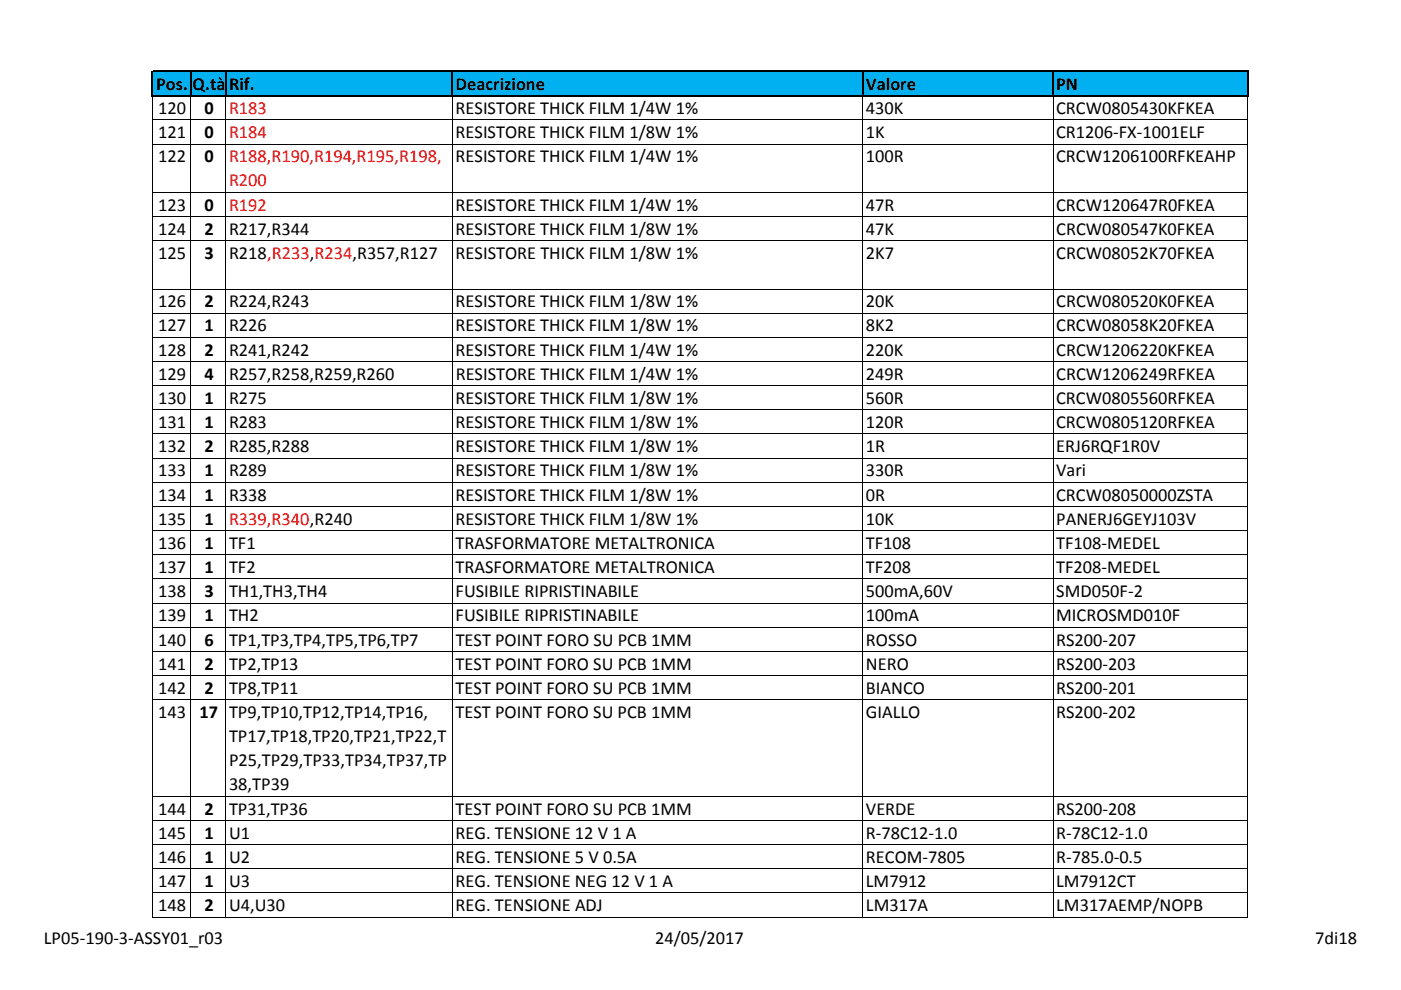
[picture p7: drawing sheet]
<svg xmlns="http://www.w3.org/2000/svg" width="297mm" height="210mm" viewBox="0 0 297 210" stroke-linecap="round" stroke-linejoin="round" font-family="sans-serif">
<defs><g id="words">
<g font-size="3.9">
<text x="33.1" y="19">Pos.</text>
<text x="40.8" y="19">Q.tà</text>
<text x="48.6" y="19">Rif.</text>
<text x="96.6" y="19">Deacrizione</text>
<text x="183.6" y="19">Valore</text>
<text x="223.9" y="19">PN</text>
<text x="33.5" y="24.2">120</text>
<text x="33.5" y="29.3">121</text>
<text x="43.3" y="24.2">0</text>
<text x="43.3" y="29.3">0</text>
<text x="96.6" y="24.2">RESISTORE THICK FILM 1/4W 1%</text>
<text x="96.6" y="29.3">RESISTORE THICK FILM 1/8W 1%</text>
<text x="183.6" y="24.2">430K</text>
<text x="183.6" y="29.3">1K</text>
<text x="223.9" y="29.3">CR1206-FX-1001ELF</text>
<text x="223.9" y="24.2">CRCW0805430KFKEA</text>
<text x="33.5" y="34.4">122</text>
<text x="43.3" y="34.4">0</text>
<text x="96.6" y="34.4">RESISTORE THICK FILM 1/4W 1%</text>
<text x="183.6" y="34.4">100R</text>
<text x="223.9" y="34.4">CRCW1206100RFKEAHP</text>
<text x="33.5" y="44.7">123</text>
<text x="43.3" y="44.7">0</text>
<text x="96.6" y="44.7">RESISTORE THICK FILM 1/4W 1%</text>
<text x="183.6" y="44.7">47R</text>
<text x="223.9" y="44.7">CRCW120647R0FKEA</text>
<text x="33.5" y="49.8">124</text>
<text x="43.3" y="49.8">2</text>
<text x="48.6" y="49.8">R217,R344</text>
<text x="96.6" y="49.8">RESISTORE THICK FILM 1/8W 1%</text>
<text x="183.6" y="49.8">47K</text>
<text x="223.9" y="49.8">CRCW080547K0FKEA</text>
<text x="33.5" y="54.9">125</text>
<text x="43.3" y="54.9">3</text>
<text x="48.6" y="54.9">R218,R233,R234,R357,R127</text>
<text x="96.6" y="54.9">RESISTORE THICK FILM 1/8W 1%</text>
<text x="183.6" y="54.9">2K7</text>
<text x="223.9" y="54.9">CRCW08052K70FKEA</text>
<text x="33.5" y="65.2">126</text>
<text x="43.3" y="65.2">2</text>
<text x="48.6" y="65.2">R224,R243</text>
<text x="96.6" y="65.2">RESISTORE THICK FILM 1/8W 1%</text>
<text x="183.6" y="65.2">20K</text>
<text x="223.9" y="65.2">CRCW080520K0FKEA</text>
<text x="33.5" y="70.3">127</text>
<text x="43.3" y="70.3">1</text>
<text x="48.6" y="70.3">R226</text>
<text x="96.6" y="70.3">RESISTORE THICK FILM 1/8W 1%</text>
<text x="183.6" y="70.3">8K2</text>
<text x="223.9" y="70.3">CRCW08058K20FKEA</text>
<text x="33.5" y="75.4">128</text>
<text x="43.3" y="75.4">2</text>
<text x="48.6" y="75.4">R241,R242</text>
<text x="96.6" y="75.4">RESISTORE THICK FILM 1/4W 1%</text>
<text x="183.6" y="75.4">220K</text>
<text x="223.9" y="75.4">CRCW1206220KFKEA</text>
<text x="33.5" y="80.5">129</text>
<text x="43.3" y="80.5">4</text>
<text x="48.6" y="80.5">R257,R258,R259,R260</text>
<text x="96.6" y="80.5">RESISTORE THICK FILM 1/4W 1%</text>
<text x="183.6" y="80.5">249R</text>
<text x="223.9" y="80.5">CRCW1206249RFKEA</text>
<text x="33.5" y="85.6">130</text>
<text x="43.3" y="85.6">1</text>
<text x="48.6" y="85.6">R275</text>
<text x="96.6" y="85.6">RESISTORE THICK FILM 1/8W 1%</text>
<text x="183.6" y="85.6">560R</text>
<text x="223.9" y="85.6">CRCW0805560RFKEA</text>
<text x="33.5" y="90.8">131</text>
<text x="33.5" y="95.9">132</text>
<text x="43.3" y="90.8">1</text>
<text x="43.3" y="95.9">2</text>
<text x="48.6" y="90.8">R283</text>
<text x="48.6" y="95.9">R285,R288</text>
<text x="96.6" y="90.8">RESISTORE THICK FILM 1/8W 1%</text>
<text x="96.6" y="95.9">RESISTORE THICK FILM 1/8W 1%</text>
<text x="183.6" y="90.8">120R</text>
<text x="183.6" y="95.9">1R</text>
<text x="223.9" y="90.8">CRCW0805120RFKEA</text>
<text x="223.9" y="95.9">ERJ6RQF1R0V</text>
<text x="33.5" y="101">133</text>
<text x="43.3" y="101">1</text>
<text x="48.6" y="101">R289</text>
<text x="96.6" y="101">RESISTORE THICK FILM 1/8W 1%</text>
<text x="183.6" y="101">330R</text>
<text x="223.9" y="101">Vari</text>
<text x="33.5" y="106.1">134</text>
<text x="43.3" y="106.1">1</text>
<text x="48.6" y="106.1">R338</text>
<text x="96.6" y="106.1">RESISTORE THICK FILM 1/8W 1%</text>
<text x="183.6" y="106.1">0R</text>
<text x="223.9" y="106.1">CRCW08050000ZSTA</text>
<text x="33.5" y="111.3">135</text>
<text x="43.3" y="111.3">1</text>
<text x="96.6" y="111.3">RESISTORE THICK FILM 1/8W 1%</text>
<text x="183.6" y="111.3">10K</text>
<text x="223.9" y="111.3">PANERJ6GEYJ103V</text>
<text x="33.5" y="116.4">136</text>
<text x="43.3" y="116.4">1</text>
<text x="48.6" y="116.4">TF1</text>
<text x="96.6" y="116.4">TRASFORMATORE METALTRONICA</text>
<text x="183.6" y="116.4">TF108</text>
<text x="223.9" y="116.4">TF108-MEDEL</text>
<text x="33.5" y="121.5">137</text>
<text x="43.3" y="121.5">1</text>
<text x="48.6" y="121.5">TF2</text>
<text x="96.6" y="121.5">TRASFORMATORE METALTRONICA</text>
<text x="183.6" y="121.5">TF208</text>
<text x="223.9" y="121.5">TF208-MEDEL</text>
<text x="33.5" y="126.6">138</text>
<text x="33.5" y="131.7">139</text>
<text x="43.3" y="126.6">3</text>
<text x="43.3" y="131.7">1</text>
<text x="48.6" y="126.6">TH1,TH3,TH4</text>
<text x="48.6" y="131.7">TH2</text>
<text x="96.6" y="131.7">FUSIBILE RIPRISTINABILE</text>
<text x="96.6" y="126.6">FUSIBILE RIPRISTINABILE</text>
<text x="183.6" y="131.7">100mA</text>
<text x="183.6" y="126.6">500mA,60V</text>
<text x="223.9" y="131.7">MICROSMD010F</text>
<text x="223.9" y="126.6">SMD050F-2</text>
<text x="33.5" y="136.9">140</text>
<text x="43.3" y="136.9">6</text>
<text x="48.6" y="136.9">TP1,TP3,TP4,TP5,TP6,TP7</text>
<text x="96.6" y="136.9">TEST POINT FORO SU PCB 1MM</text>
<text x="183.6" y="136.9">ROSSO</text>
<text x="223.9" y="136.9">RS200-207</text>
<text x="33.5" y="142">141</text>
<text x="43.3" y="142">2</text>
<text x="48.6" y="142">TP2,TP13</text>
<text x="96.6" y="142">TEST POINT FORO SU PCB 1MM</text>
<text x="183.6" y="142">NERO</text>
<text x="223.9" y="142">RS200-203</text>
<text x="33.5" y="147.1">142</text>
<text x="43.3" y="147.1">2</text>
<text x="48.6" y="147.1">TP8,TP11</text>
<text x="96.6" y="147.1">TEST POINT FORO SU PCB 1MM</text>
<text x="183.6" y="147.1">BIANCO</text>
<text x="223.9" y="147.1">RS200-201</text>
<text x="33.5" y="152.2">143</text>
<text x="42.3" y="152.2">17</text>
<text x="48.6" y="152.2">TP9,TP10,TP12,TP14,TP16,</text>
<text x="96.6" y="152.2">TEST POINT FORO SU PCB 1MM</text>
<text x="183.6" y="152.2">GIALLO</text>
<text x="223.9" y="152.2">RS200-202</text>
<text x="48.6" y="157.4">TP17,TP18,TP20,TP21,TP22,T</text>
<text x="48.6" y="162.5">P25,TP29,TP33,TP34,TP37,TP</text>
<text x="48.6" y="167.6">38,TP39</text>
<text x="33.5" y="172.7">144</text>
<text x="43.3" y="172.7">2</text>
<text x="48.6" y="172.7">TP31,TP36</text>
<text x="96.6" y="172.7">TEST POINT FORO SU PCB 1MM</text>
<text x="183.6" y="172.7">VERDE</text>
<text x="223.9" y="172.7">RS200-208</text>
<text x="33.5" y="177.8">145</text>
<text x="43.3" y="177.8">1</text>
<text x="48.6" y="177.8">U1</text>
<text x="96.6" y="177.8">REG. TENSIONE 12 V 1 A</text>
<text x="183.6" y="177.8">R-78C12-1.0</text>
<text x="223.9" y="177.8">R-78C12-1.0</text>
<text x="33.5" y="183">146</text>
<text x="43.3" y="183">1</text>
<text x="48.6" y="183">U2</text>
<text x="96.6" y="183">REG. TENSIONE 5 V 0.5A</text>
<text x="183.6" y="183">RECOM-7805</text>
<text x="223.9" y="183">R-785.0-0.5</text>
<text x="33.5" y="188.1">147</text>
<text x="43.3" y="188.1">1</text>
<text x="48.6" y="188.1">U3</text>
<text x="96.6" y="188.1">REG. TENSIONE NEG 12 V 1 A</text>
<text x="183.6" y="188.1">LM7912</text>
<text x="223.9" y="188.1">LM7912CT</text>
<text x="33.5" y="193.2">148</text>
<text x="43.3" y="193.2">2</text>
<text x="48.6" y="193.2">U4,U30</text>
<text x="96.6" y="193.2">REG. TENSIONE ADJ</text>
<text x="183.6" y="193.2">LM317A</text>
<text x="223.9" y="193.2">LM317AEMP/NOPB</text>
<text x="9.3" y="200.2">LP05-190-3-ASSY01_r03</text>
<text x="138.9" y="200.2">24/05/2017</text>
<text x="278.8" y="200.2">7di18</text>
</g>
<g font-size="3.9" fill="#f00">
<text x="48.6" y="24.2">R183</text>
<text x="48.6" y="29.3">R184</text>
<text x="48.6" y="34.4">R188,R190,R194,R195,R198,</text>
<text x="48.6" y="39.5">R200</text>
<text x="48.6" y="44.7">R192</text>
<text x="48.6" y="111.3">R339,R340,R240</text>
</g>
</g></defs>
<path d="M32.4 15.3h232.1v5h-232.1z" fill="#00b0f0"/>
<path d="M32.2 15v5.4M32.4 15.2h232.3M40.5 15.3v5.1M47.9 15.3v5.1M95.9 15.3v5.1M182.9 15.3v5.1M223.3 15.3v5.1M264.5 15.3v5.1M32.4 20.3h232.3" fill="none" stroke="#000" stroke-width=".34"/>
<g fill="none" stroke="#000" stroke-width=".21">
<path d="M32.2 20.3v174.2M32.3 20.3h232.2M32.3 25.4h232.2M32.3 30.5h232.2M40.5 20.3v174.2M47.9 20.3v174.2M95.9 20.3v174.2M182.9 20.3v174.2M223.3 20.3v174.2M264.5 20.3v174.2M32.3 40.8h232.2M32.3 45.9h232.2"/>
<path d="M32.3 51h232.2M32.3 61.3h232.2M32.3 66.4h232.2M32.3 71.5h232.2M32.3 76.6h232.2M32.3 81.8h232.2M32.3 86.9h232.2M32.3 92h232.2M32.3 97.1h232.2M32.3 102.3h232.2M32.3 107.4h232.2M32.3 112.5h232.2"/>
<path d="M32.3 117.6h232.2M32.3 122.7h232.2M32.3 127.9h232.2M32.3 133h232.2M32.3 138.1h232.2M32.3 143.2h232.2M32.3 148.4h232.2M32.3 168.8h232.2M32.3 174h232.2M32.3 179.1h232.2M32.3 184.2h232.2M32.3 189.3h232.2"/>
<path d="M32.3 194.5h232.2"/>
</g>
<use href="#words"/>
</svg>
